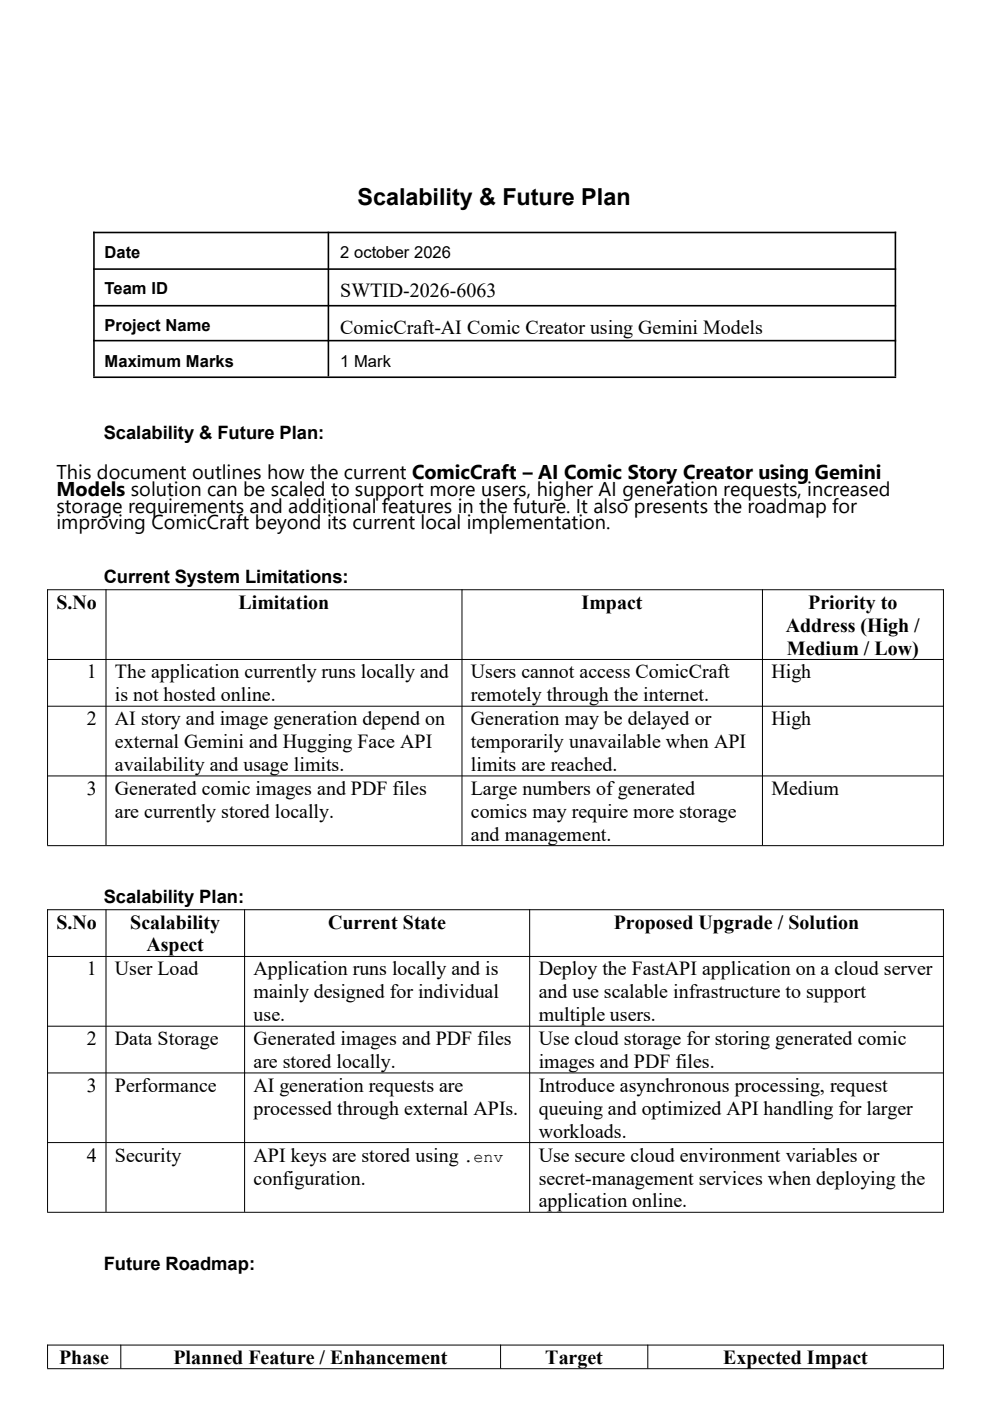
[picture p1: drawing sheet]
<svg xmlns="http://www.w3.org/2000/svg" width="210mm" height="297mm" viewBox="0 0 210 297" stroke-linecap="round" stroke-linejoin="round" font-family="sans-serif">
<defs><g id="words">
<text font-size="5" x="75.9" y="43.4">Scalability &amp; Future Plan</text>
<g font-size="4.2">
<text x="72.2" y="63.1">SWTID-2026-6063</text>
<text x="72.2" y="70.7">ComicCraft-AI Comic Creator using Gemini Models</text>
<text x="12" y="101.7">This document outlines how the current ComicCraft – AI Comic Story Creator using Gemini</text>
<text x="12" y="105.2">Models solution can be scaled to support more users, higher AI generation requests, increased</text>
<text x="12" y="108.7">storage requirements and additional features in the future. It also presents the roadmap for</text>
<text x="12" y="112.2">improving ComicCraft beyond its current local implementation.</text>
<text x="12" y="129">S.No</text>
<text x="50.6" y="129">Limitation</text>
<text x="123.4" y="129">Impact</text>
<text x="171.5" y="129">Priority to</text>
<text x="166.7" y="133.9">Address (High /</text>
<text x="18.5" y="143.8">1</text>
<text x="24.4" y="143.8">The application currently runs locally and</text>
<text x="99.9" y="143.8">Users cannot access ComicCraft</text>
<text x="163.7" y="143.8">High</text>
<text x="167" y="138.8">Medium / Low)</text>
<text x="24.4" y="148.7">is not hosted online.</text>
<text x="99.9" y="148.7">remotely through the internet.</text>
<text x="18.5" y="153.8">2</text>
<text x="24.4" y="153.8">AI story and image generation depend on</text>
<text x="99.9" y="153.8">Generation may be delayed or</text>
<text x="163.7" y="153.8">High</text>
<text x="24.4" y="158.6">external Gemini and Hugging Face API</text>
<text x="99.9" y="158.6">temporarily unavailable when API</text>
<text x="24.4" y="163.5">availability and usage limits.</text>
<text x="99.9" y="163.5">limits are reached.</text>
<text x="18.5" y="168.5">3</text>
<text x="24.4" y="168.5">Generated comic images and PDF files</text>
<text x="24.4" y="173.4">are currently stored locally.</text>
<text x="99.9" y="168.5">Large numbers ofgenerated</text>
<text x="99.9" y="173.4">comics may require more storage</text>
<text x="163.7" y="168.5">Medium</text>
<text x="99.9" y="178.2">and management.</text>
<text x="12" y="196.9">S.No</text>
<text x="27.6" y="196.9">Scalability</text>
<text x="69.6" y="196.9">Current State</text>
<text x="130.2" y="196.9">Proposed Upgrade / Solution</text>
<text x="31.1" y="201.7">Aspect</text>
<text x="18.5" y="206.8">1</text>
<text x="24.4" y="206.8">User Load</text>
<text x="53.8" y="206.8">Application runs locally and is</text>
<text x="114.3" y="206.8">Deploy the FastAPI application on a cloud server</text>
<text x="53.8" y="211.7">mainly designed for individual</text>
<text x="114.3" y="211.7">and use scalable infrastructure to support</text>
<text x="18.5" y="221.6">2</text>
<text x="24.4" y="221.6">Data Storage</text>
<text x="53.8" y="216.6">use.</text>
<text x="53.8" y="221.6">Generated images and PDF files</text>
<text x="114.3" y="216.6">multiple users.</text>
<text x="114.3" y="221.6">Use cloud storage for storing generated comic</text>
<text x="53.8" y="226.5">are stored locally.</text>
<text x="114.3" y="226.5">images and PDF files.</text>
<text x="18.5" y="231.5">3</text>
<text x="24.4" y="231.5">Performance</text>
<text x="53.8" y="231.5">AI generation requests are</text>
<text x="114.3" y="231.5">Introduce asynchronous processing, request</text>
<text x="53.8" y="236.4">processed through external APIs.</text>
<text x="114.3" y="236.4">queuing and optimized API handling for larger</text>
<text x="114.3" y="241.2">workloads.</text>
<text x="18.5" y="246.3">4</text>
<text x="24.4" y="246.3">Security</text>
<text x="53.8" y="246.3">API keys are stored using</text>
<text x="53.8" y="251.3">configuration.</text>
<text x="114.3" y="246.3">Use secure cloud environment variables or</text>
<text x="114.3" y="251.1">secret-management services when deploying the</text>
<text x="114.3" y="256">application online.</text>
<text x="12.6" y="289.2">Phase</text>
<text x="36.8" y="289.2">Planned Feature / Enhancement</text>
<text x="115.7" y="289.2">Target</text>
<text x="153.5" y="289.2">Expected Impact</text>
</g>
<g font-size="3.9">
<text x="22" y="93">Scalability &amp; Future Plan:</text>
<text x="22" y="123.6">Current System Limitations:</text>
<text x="22" y="191.4">Scalability Plan:</text>
<text x="22" y="269.2">Future Roadmap:</text>
</g>
<g font-size="3.5">
<text x="22.2" y="54.8">Date</text>
<text x="72.2" y="54.8">2 october 2026</text>
<text x="22.2" y="62.4">Team ID</text>
<text x="22.2" y="70.1">Project Name</text>
<text x="22.2" y="77.8">Maximum Marks</text>
<text x="72.2" y="77.8">1 Mark</text>
<text x="98.3" y="246.3">.env</text>
</g>
</g></defs>
<path d="M19.8 49.3h170.3M19.8 57.1h170.3M19.9 49.1v30.7M69.7 49.1v30.7M190 49.1v30.7M19.8 64.8h170.3M19.8 72.2h170.3M19.8 80h170.3" fill="none" stroke="#000" stroke-width=".34"/>
<g fill="none" stroke="#000" stroke-width=".21">
<path d="M10 125h190.3M10 139.8h190.3M10.1 125v54.2M22.5 125v54.2M98 125v54.2M161.8 125v54.2M200.2 125v54.2M10 149.7h190.3M10 164.5h190.3M10 179.3h190.3M10 192.9h190.3M10.1 192.8v64.1"/>
<path d="M22.5 192.8v64.1M51.9 192.8v64.1M112.4 192.8v64.1M200.2 192.8v64.1M10 202.8h190.3M10 217.6h190.3M10 227.5h190.3M10 242.2h190.3M10 257h190.3M10 285.2h190.3M10 290.2h190.3M10.1 285.1v5"/>
<path d="M25.6 285.1v5M106.2 285.1v5M137.4 285.1v5M200.2 285.1v5"/>
</g>
<use href="#words"/>
</svg>
